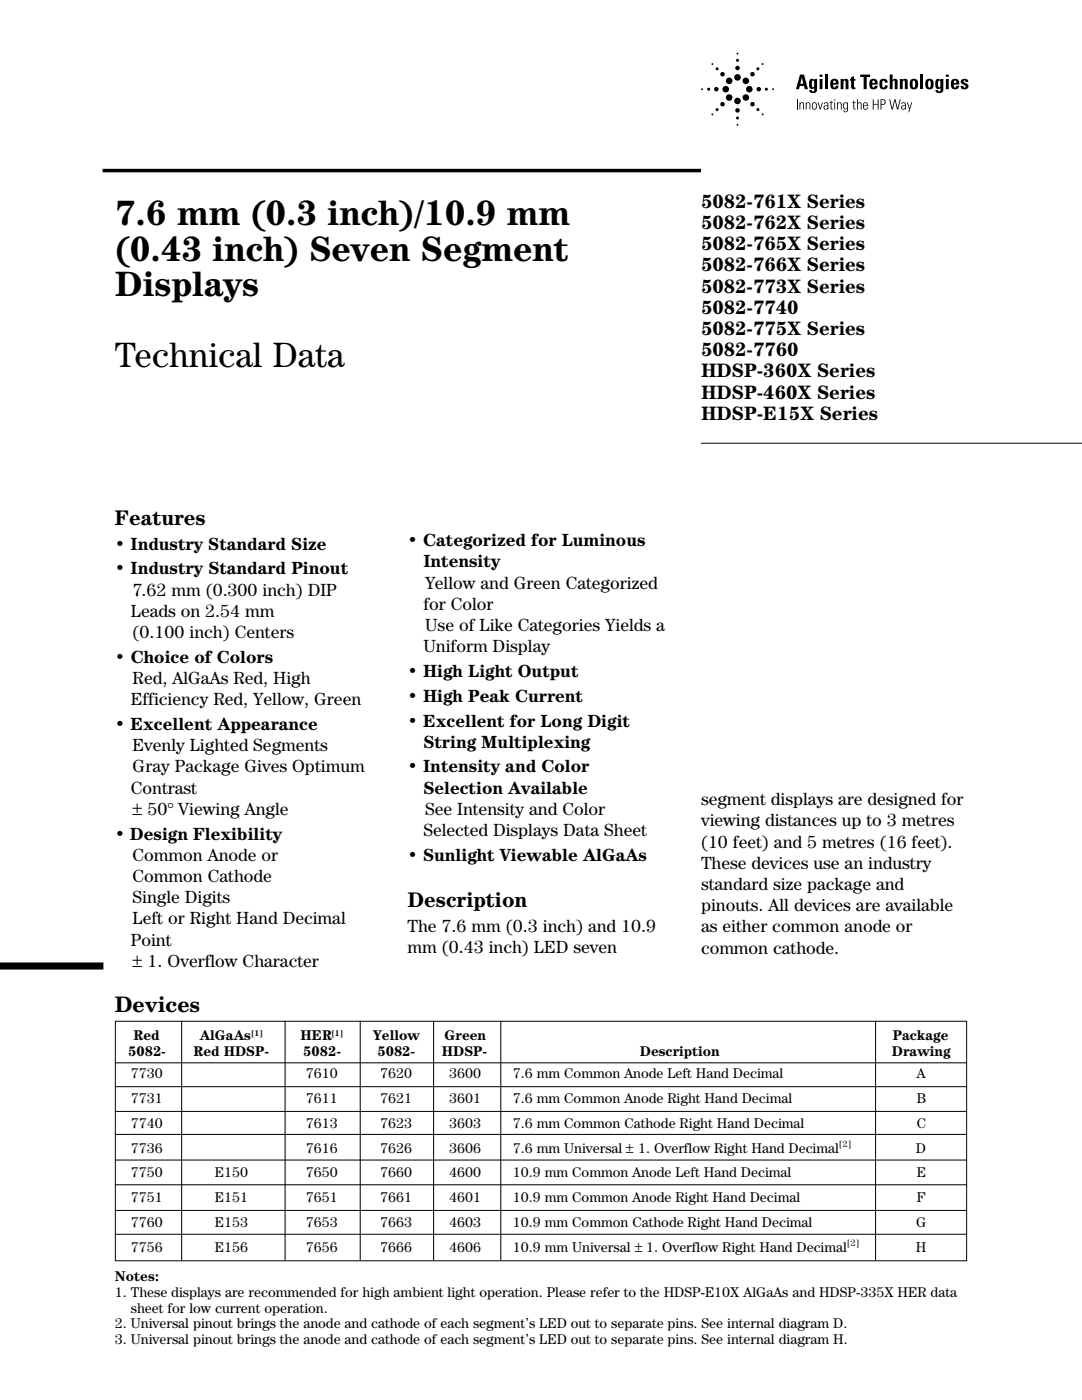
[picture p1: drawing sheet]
<svg xmlns="http://www.w3.org/2000/svg" width="216mm" height="279mm" viewBox="0 0 216 279" stroke-linecap="round" stroke-linejoin="round" font-family="sans-serif">
<defs><g id="words">
<g font-size="7.1">
<text x="22.9" y="45">7.6 mm (0.3 inch)/10.9 mm</text>
<text x="22.9" y="52">(0.43 inch) Seven Segment</text>
<text x="22.9" y="59.1">Displays</text>
<text x="22.9" y="73.2">Technical Data</text>
</g>
<g font-size="4.2">
<text x="22.9" y="104.8">Features</text>
<text x="81.3" y="181">Description</text>
<text x="22.9" y="202">Devices</text>
</g>
<g font-size="3.9">
<text x="139.9" y="41.5">5082-761X Series</text>
<text x="139.9" y="45.7">5082-762X Series</text>
<text x="139.9" y="49.9">5082-765X Series</text>
<text x="139.9" y="54.2">5082-766X Series</text>
<text x="139.9" y="58.4">5082-773X Series</text>
<text x="139.9" y="62.6">5082-7740</text>
<text x="139.9" y="66.9">5082-775X Series</text>
<text x="139.9" y="71.1">5082-7760</text>
<text x="139.9" y="75.3">HDSP-360X Series</text>
<text x="139.9" y="79.6">HDSP-460X Series</text>
<text x="139.9" y="83.8">HDSP-E15X Series</text>
</g>
<g font-size="3.5">
<text x="22.9" y="109.7">• Industry Standard Size</text>
<text x="81.3" y="109">• Categorized for Luminous</text>
<text x="84.5" y="113.2">Intensity</text>
<text x="22.9" y="114.7">• Industry Standard Pinout</text>
<text x="26.5" y="118.9">7.62 mm (0.300 inch) DIP</text>
<text x="84.8" y="117.5">Yellow and Green Categorized</text>
<text x="26.1" y="123.1">Leads on 2.54 mm</text>
<text x="84.5" y="121.7">for Color</text>
<text x="84.8" y="125.9">Use of Like Categories Yields a</text>
<text x="26.5" y="127.4">(0.100 inch) Centers</text>
<text x="84.5" y="130.2">Uniform Display</text>
<text x="22.9" y="132.3">• Choice of Colors</text>
<text x="26.5" y="136.5">Red, AlGaAs Red, High</text>
<text x="81.3" y="135.1">• High Light Output</text>
<text x="26.1" y="140.8">Efficiency Red, Yellow, Green</text>
<text x="81.3" y="140.1">• High Peak Current</text>
<text x="22.9" y="145.7">• Excellent Appearance</text>
<text x="26.5" y="149.9">Evenly Lighted Segments</text>
<text x="81.3" y="145">• Excellent for Long Digit</text>
<text x="84.5" y="149.2">String Multiplexing</text>
<text x="26.5" y="154.2">Gray Package Gives Optimum</text>
<text x="81.3" y="154.2">• Intensity and Color</text>
<text x="26.1" y="158.4">Contrast</text>
<text x="84.5" y="158.4">Selection Available</text>
<text x="139.9" y="160.7">segment displays are designed for</text>
<text x="22.9" y="167.6">• Design Flexibility</text>
<text x="26.5" y="162.6">± 50° Viewing Angle</text>
<text x="84.5" y="166.9">Selected Displays Data Sheet</text>
<text x="84.8" y="162.6">See Intensity and Color</text>
<text x="139.9" y="164.9">viewing distances up to 3 metres</text>
<text x="26.5" y="171.8">Common Anode or</text>
<text x="81.3" y="171.8">• Sunlight Viewable AlGaAs</text>
<text x="139.9" y="169.2">(10 feet) and 5 metres (16 feet).</text>
<text x="139.9" y="173.4">These devices use an industry</text>
<text x="26.5" y="176">Common Cathode</text>
<text x="139.9" y="177.6">standard size package and</text>
<text x="26.5" y="180.3">Single Digits</text>
<text x="26.5" y="184.5">Left or Right Hand Decimal</text>
<text x="81.3" y="185.9">The 7.6 mm (0.3 inch) and 10.9</text>
<text x="139.9" y="181.9">pinouts. All devices are available</text>
<text x="26.1" y="188.7">Point</text>
<text x="81.3" y="190.1">mm (0.43 inch) LED seven</text>
<text x="139.9" y="186.1">as either common anode or</text>
<text x="139.9" y="190.3">common cathode.</text>
<text x="26.5" y="193">± 1. Overflow Character</text>
</g>
<g font-size="2.8">
<text x="26.6" y="207.6">Red</text>
<text x="39.9" y="207.6">AlGaAs</text>
<text x="60" y="207.6">HER</text>
<text x="74.4" y="207.6">Yellow</text>
<text x="88.7" y="207.6">Green</text>
<text x="178.1" y="207.6">Package</text>
<text x="25.6" y="210.8">5082-</text>
<text x="26.1" y="215.2">7730</text>
<text x="38.6" y="210.8">Red HDSP-</text>
<text x="60.5" y="210.8">5082-</text>
<text x="61" y="215.2">7610</text>
<text x="75.3" y="210.8">5082-</text>
<text x="75.9" y="215.2">7620</text>
<text x="88.2" y="210.8">HDSP-</text>
<text x="89.6" y="215.2">3600</text>
<text x="102.3" y="215.2">7.6 mm Common Anode Left Hand Decimal</text>
<text x="127.7" y="210.8">Description</text>
<text x="178" y="210.8">Drawing</text>
<text x="182.9" y="215.2">A</text>
<text x="26.1" y="220.1">7731</text>
<text x="61" y="220.1">7611</text>
<text x="75.9" y="220.1">7621</text>
<text x="89.6" y="220.1">3601</text>
<text x="102.3" y="220.1">7.6 mm Common Anode Right Hand Decimal</text>
<text x="182.9" y="220.1">B</text>
<text x="26.1" y="225.1">7740</text>
<text x="61" y="225.1">7613</text>
<text x="75.9" y="225.1">7623</text>
<text x="89.6" y="225.1">3603</text>
<text x="102.3" y="225.1">7.6 mm Common Cathode Right Hand Decimal</text>
<text x="182.9" y="225.1">C</text>
<text x="26.1" y="230">7736</text>
<text x="61" y="230">7616</text>
<text x="75.9" y="230">7626</text>
<text x="89.6" y="230">3606</text>
<text x="102.3" y="230">7.6 mm Universal ± 1. Overflow Right Hand Decimal</text>
<text x="182.7" y="230">D</text>
<text x="26.1" y="234.9">7750</text>
<text x="26.1" y="239.9">7751</text>
<text x="42.9" y="234.9">E150</text>
<text x="42.9" y="239.9">E151</text>
<text x="61" y="234.9">7650</text>
<text x="61" y="239.9">7651</text>
<text x="75.9" y="234.9">7660</text>
<text x="75.9" y="239.9">7661</text>
<text x="89.6" y="234.9">4600</text>
<text x="89.6" y="239.9">4601</text>
<text x="102.3" y="234.9">10.9 mm Common Anode Left Hand Decimal</text>
<text x="102.3" y="239.9">10.9 mm Common Anode Right Hand Decimal</text>
<text x="183" y="239.9">F</text>
<text x="183" y="234.9">E</text>
<text x="26.1" y="244.8">7760</text>
<text x="42.9" y="244.8">E153</text>
<text x="61" y="244.8">7653</text>
<text x="75.9" y="244.8">7663</text>
<text x="89.6" y="244.8">4603</text>
<text x="102.3" y="244.8">10.9 mm Common Cathode Right Hand Decimal</text>
<text x="182.8" y="244.8">G</text>
<text x="26.1" y="249.8">7756</text>
<text x="42.9" y="249.8">E156</text>
<text x="61" y="249.8">7656</text>
<text x="75.9" y="249.8">7666</text>
<text x="89.6" y="249.8">4606</text>
<text x="102.3" y="249.8">10.9 mm Universal ± 1. Overflow Right Hand Decimal</text>
<text x="182.7" y="249.8">H</text>
<text x="22.9" y="255.6">Notes:</text>
<text x="22.9" y="258.8">1. These displays are recommended for high ambient light operation. Please refer to the HDSP-E10X AlGaAs and HDSP-335X HER data</text>
<text x="26.1" y="261.9">sheet for low current operation.</text>
<text x="22.9" y="265.1">2. Universal pinout brings the anode and cathode of each segment’s LED out to separate pins. See internal diagram D.</text>
<text x="22.9" y="268.3">3. Universal pinout brings the anode and cathode of each segment’s LED out to separate pins. See internal diagram H.</text>
</g>
<g font-size="1.8">
<text x="167.4" y="229">[2]</text>
<text x="169" y="248.7">[2]</text>
</g>
<g font-size="1.7">
<text x="50.1" y="206.7">[1]</text>
<text x="66.1" y="206.7">[1]</text>
</g>
</g></defs>
<path d="M20.5 34h119.4" fill="none" stroke="#000" stroke-width=".71" stroke-linecap="butt"/>
<path d="M-.1 192.8h20.7" fill="none" stroke="#000" stroke-width="1.4" stroke-linecap="butt"/>
<g fill="none" stroke="#000" stroke-width=".2">
<path d="M159.1 19.8v2.1M139.9 88.5h76M22.9 212.1h170.1M22.9 216.9h170.1M23 203.8h169.9v47.8h-169.9zM36.2 203.7v47.8M56.9 203.7v47.8M71.9 203.7v47.8M86.5 203.7v47.8M99.9 203.7v47.8M174.7 203.7v47.8M22.9 221.8h170.1"/>
<path d="M22.9 226.4h170.1M22.9 231.5h170.1M22.9 236.4h170.1M22.9 241.6h170.1M22.9 246.3h170.1"/>
</g>
<g fill="#000">
<path d="M164.7 14.9h.5v2.9h-.5zM167.7 15.8h.6v.2a.55 .55 0 0 1 .6-.3 .55 .55 0 0 1 .4 .5v1.6h-.6v-1.6l-.2-.1-.2 .1v1.6h-.6zM169.8 15.4l.6-.2v.6h.3v.3h-.3v1.3h.3v.4l-.7-.1-.1-.2-.1-1.4h-.2v-.3h.2zM171.7 14.9h1.9v.5h-.7v2.4h-.6v-2.4h-.6zM175.7 15.9a.85 .85 0 0 1 .9-.2 .85 .85 0 0 1 .5 .8h-.5l-.1-.3-.2-.1a1.05 1.05 0 0 0 0 1.4l.3-.5h.5a.85 .85 0 0 1-1 .8 .85 .85 0 0 1-.6-1zM177.4 19.8h.2l.4 1.8 .5-1.8h.2l.4 1.8 .4-1.8h.2l-.5 2.1h-.2l-.4-1.9-.5 1.9h-.2zM177.5 14.9h.6v1.1a.55 .55 0 0 1 .6-.3 .55 .55 0 0 1 .4 .5v1.6h-.6v-1.6l-.2-.1-.2 .1v1.6h-.6zM179.6 15.8h.5v.2a.55 .55 0 0 1 .6-.3 .55 .55 0 0 1 .4 .5v1.6h-.5l-.1-1.6-.2-.1-.2 .1v1.6h-.5zM183.6 14.9h.6v2.9h-.6zM191.8 16l.4-.3a.72 .72 0 0 1 1 .6h-.6l-.2-.3-.1 .3 .1 .1a1 1 0 0 1 .8 1.1 .92 .92 0 0 1-1.5 0v-.4h.6l.1 .4 .2-.1v-.3l-.3-.2a.65 .65 0 0 1-.5-.9zM159.5 20.4h.2v.2l.3-.2 .3 .1 .1 1.4h-.1l-.1-1.2-.2-.2-.3 .2v1.2h-.2zM160.8 20.4h.2v.2l.3-.2 .3 .1 .1 1.4h-.2v-1.2l-.2-.2-.3 .2v1.2h-.2z"/>
<path d="M163.1 20.4h.2l.4 1.2 .3-1.2h.2l-.4 1.5h-.2zM165.7 20.1h.2v.3h.3v.2h-.3v1.1h.3v.2l-.4-.2-.1-1.1h-.2v-.2h.2zM167 20.4h.2v.2l.4-.2 .2 .1 .1 1.4h-.1v-1.2l-.3-.2-.2 .2-.1 1.2h-.2zM170.3 20.1h.1v.3h.3v.2h-.3l.1 1.1h.2v.2l-.4-.2v-1.1h-.3v-.2h.3zM171 19.8h.2v.8l.3-.2 .4 .3v1.2h-.1l-.1-1.2-.2-.2-.3 .2v1.2h-.2zM174.2 19.8h.1v.9h.8v-.9h.2v2.1h-.2v-1h-.8v1h-.1zM181 20.4h.1l.4 1.2 .3-1.2h.2l-.6 2h-.1l.1-.5z"/>
<path d="M160 15.4l.3 1.3h-.6zM159.6 14.9l-.8 2.9h.6l.2-.6h.8l.2 .6h.6l-.8-2.9z"/>
<path d="M162.1 16.1h.1a1.09 1.09 0 0 1 0 1.3 1 1 0 0 1-.1-1.3zM161.7 15.8l-.2 .3-.1 .6a.73 .73 0 0 0 .8 1l.3-.2-.1 .6-.1 .2-.3-.3h-.5a.8 .8 0 0 0 .8 .6 .8 .8 0 0 0 .7-.7v-2.1h-.5v.2l-.3-.2z"/>
<path d="M163.5 15.8h.6v2h-.6zM163.5 14.9h.6v.4h-.6z"/>
<path d="M166.3 16.2h.4l.1 .4h-.6zM165.9 15.9l-.2 .9a.85 .85 0 0 0 .6 1 .85 .85 0 0 0 1-.7h-.6l-.2 .4-.2-.1-.1-.5h1.1a.89 .89 0 0 0-.3-1.1 .89 .89 0 0 0-1.1 .1z"/>
<path d="M174.1 16.2h.4l.1 .4h-.6zM173.7 15.9l-.2 .9a.85 .85 0 0 0 .6 1 .85 .85 0 0 0 1-.7h-.6l-.2 .4-.2-.1-.1-.5h1.1a.89 .89 0 0 0-.3-1.1 .89 .89 0 0 0-1.1 .1z"/>
<path d="M175.9 20h.5a.44 .44 0 0 1-.2 .8h-.3zM175.7 19.8v2.1h.2v-1l.6-.1a.59 .59 0 0 0 .2-.5 .59 .59 0 0 0-.4-.5z"/>
<path d="M182.2 16.2l.2-.1a1.05 1.05 0 0 1 0 1.4 .88 .88 0 0 1-.3-1.1zM181.7 15.9l-.2 .9a.86 .86 0 0 0 .9 1 .86 .86 0 0 0 .8-1 .86 .86 0 0 0-.4-1 .86 .86 0 0 0-1.1 .1z"/>
<path d="M185.3 16.2l.2-.1a1.05 1.05 0 0 1 0 1.4 .88 .88 0 0 1-.3-1.1zM184.8 15.9l-.2 .9a.86 .86 0 0 0 .9 1 .86 .86 0 0 0 .8-1 .86 .86 0 0 0-.4-1 .86 .86 0 0 0-1.1 .1z"/>
<path d="M187.3 16.1h.1a1.09 1.09 0 0 1 0 1.3 1 1 0 0 1-.1-1.3zM186.9 15.8l-.2 .3-.1 .6a.73 .73 0 0 0 .8 1l.3-.2-.1 .6-.2 .2-.2-.3h-.5a.8 .8 0 0 0 .8 .6 .8 .8 0 0 0 .7-.7v-2.1h-.5v.2l-.3-.2z"/>
<path d="M188.7 15.8h.6v2h-.6zM188.7 14.9h.6v.4h-.6z"/>
<path d="M190.4 16.2h.4v.4h-.5zM190 15.9l-.3 .9a.85 .85 0 0 0 .7 1 .85 .85 0 0 0 1-.7h-.6l-.2 .4-.2-.1-.1-.5h1.1a.89 .89 0 0 0-.3-1.1 .89 .89 0 0 0-1.1 .1z"/>
<path d="M162.3 20.6l.2-.1a.73 .73 0 0 1 0 1.3 .73 .73 0 0 1-.2-1.2zM162.2 20.5l-.2 .5a.6 .6 0 0 0 .1 .7 .6 .6 0 0 0 .7 .1l.2-.5a.6 .6 0 0 0-.1-.7 .6 .6 0 0 0-.7-.1z"/>
<path d="M164.6 21.2l.5-.1v.3a.32 .32 0 0 1-.2 .3 .32 .32 0 0 1-.4-.1zM164.4 20.6v.2h.1l.2-.2h.3l.1 .4a.52 .52 0 0 0-.7 .1 .52 .52 0 0 0 .1 .7l.4 .1 .2-.2v.2h.2v-1.1a.47 .47 0 0 0-.4-.4 .47 .47 0 0 0-.5 .2z"/>
<path d="M166.5 20.4h.1v1.5h-.1zM166.4 19.8h.3v.2h-.3z"/>
<path d="M168.5 20.6l.2-.1a.69 .69 0 0 1 0 1.2 .71 .71 0 0 1-.2-1.1zM168.3 20.6l-.1 .6a.47 .47 0 0 0 .2 .6 .47 .47 0 0 0 .6-.1l-.1 .5h-.3l-.2-.2h-.1l.1 .3h.6l.2-.1v-1.8h-.2v.2l-.3-.2z"/>
<path d="M172.5 20.6h.4l.1 .4h-.6zM172.4 20.5a.86 .86 0 0 0 .3 1.4l.4-.2 .1-.3-.5 .4-.2-.1-.1-.5h.8a.55 .55 0 0 0-.1-.6 .55 .55 0 0 0-.7-.1z"/>
<path d="M180.1 21.2l.5-.1v.3a.32 .32 0 0 1-.2 .3 .32 .32 0 0 1-.4-.1zM179.9 20.6l-.1 .2h.2l.2-.2h.3l.1 .4a.52 .52 0 0 0-.7 .1 .52 .52 0 0 0 .1 .7l.3 .1 .3-.2v.2h.2v-1.1a.47 .47 0 0 0-.4-.4 .47 .47 0 0 0-.5 .2z"/>
<circle cx="140.1" cy="17.8" r=".19"/>
<circle cx="141.4" cy="17.8" r=".3"/>
<circle cx="142.1" cy="12.8" r=".19"/>
<circle cx="142.9" cy="17.8" r=".45"/>
<circle cx="143.1" cy="13.7" r=".3"/>
<circle cx="144.2" cy="14.8" r=".45"/>
<circle cx="144.8" cy="17.8" r=".66"/>
<circle cx="145.5" cy="19.5" r=".66"/>
<circle cx="145.5" cy="16.1" r=".66"/>
<circle cx="147.2" cy="13.6" r=".45"/>
<circle cx="147.2" cy="12" r=".3"/>
<circle cx="147.2" cy="10.7" r=".19"/>
<circle cx="147.2" cy="15.4" r=".66"/>
<circle cx="148.8" cy="16.1" r=".66"/>
<circle cx="148.8" cy="19.5" r=".66"/>
<circle cx="149.5" cy="17.8" r=".66"/>
<circle cx="150.2" cy="14.8" r=".45"/>
<circle cx="151.2" cy="13.7" r=".3"/>
<circle cx="151.4" cy="17.8" r=".45"/>
<circle cx="152.2" cy="12.8" r=".19"/>
<circle cx="152.9" cy="17.8" r=".3"/>
<circle cx="154.3" cy="17.8" r=".19"/>
<circle cx="142.1" cy="22.8" r=".19"/>
<circle cx="143.1" cy="21.9" r=".3"/>
<circle cx="144.2" cy="20.8" r=".45"/>
<circle cx="147.2" cy="24.9" r=".19"/>
<circle cx="147.2" cy="23.6" r=".3"/>
<circle cx="147.2" cy="20.2" r=".66"/>
<circle cx="147.2" cy="22" r=".45"/>
<circle cx="150.2" cy="20.8" r=".45"/>
<circle cx="151.2" cy="21.9" r=".3"/>
<circle cx="152.2" cy="22.8" r=".19"/>
</g>
<use href="#words"/>
</svg>
